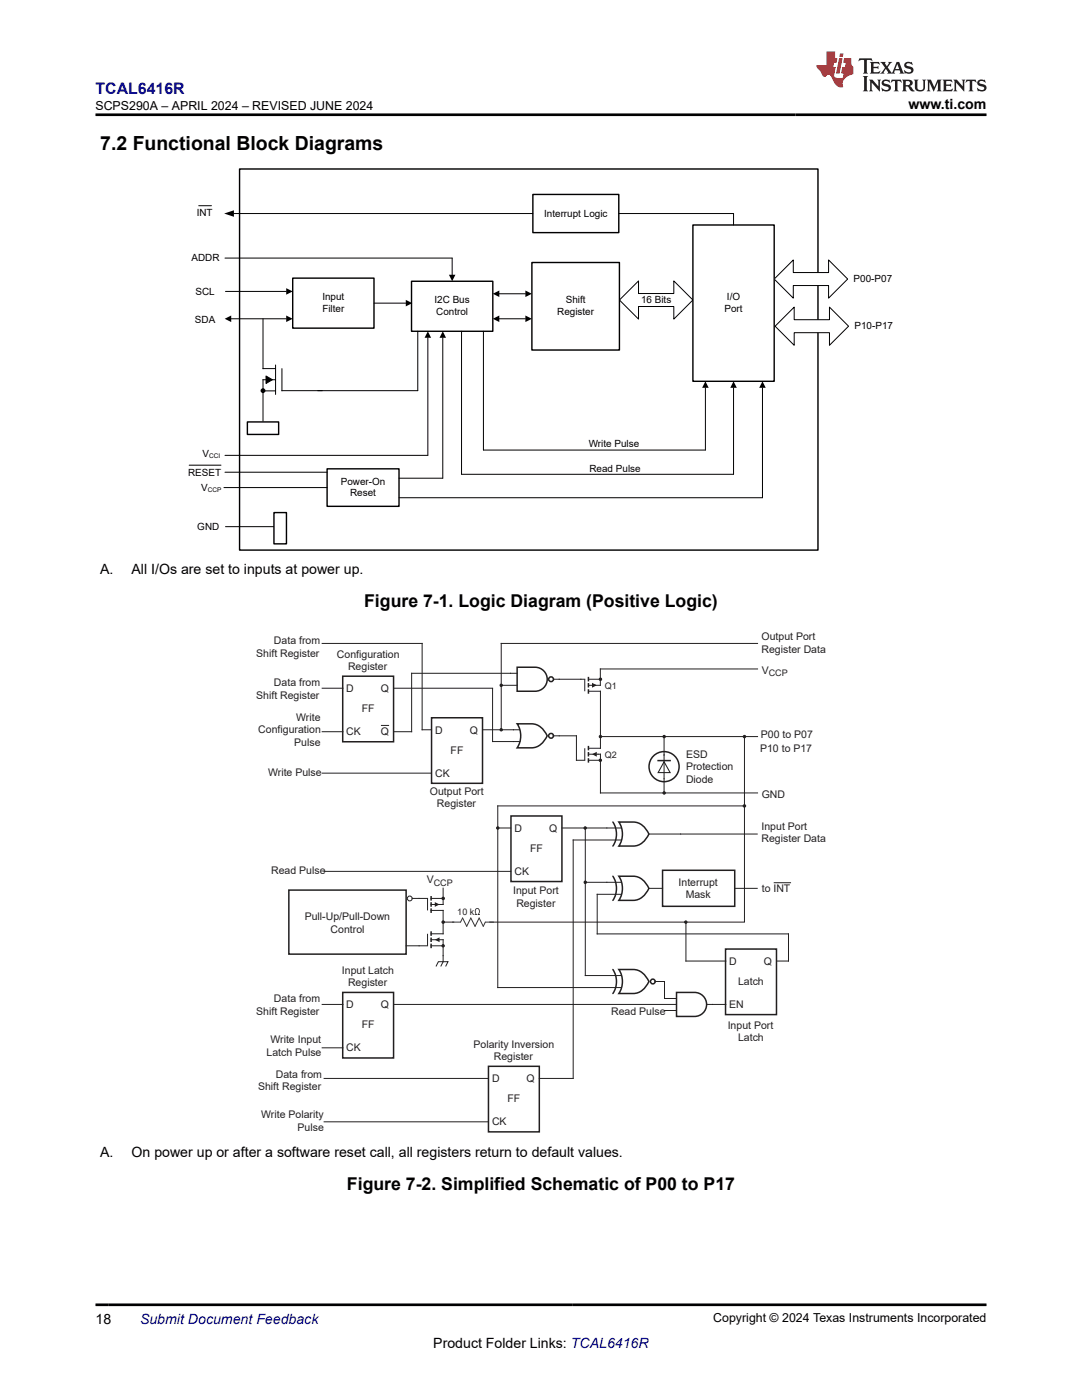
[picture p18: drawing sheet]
<svg xmlns="http://www.w3.org/2000/svg" width="216mm" height="279mm" viewBox="0 0 216 279" stroke-linecap="round" stroke-linejoin="round" font-family="sans-serif">
<defs><g id="words">
<text font-size="3.9" x="20" y="29.9">7.2 Functional Block Diagrams</text>
<g font-size="3.5">
<text x="72.7" y="121.2">Figure 7-1. Logic Diagram (Positive Logic)</text>
<text x="69.2" y="237.4">Figure 7-2. Simplified Schematic of P00 to P17</text>
</g>
<text font-size="3.2" fill="#00f" x="19" y="18.7">TCAL6416R</text>
<g font-size="2.8">
<text x="181.3" y="21.8">www.ti.com</text>
<text x="20" y="114.6">A.</text>
<text x="26.3" y="114.6">All I/Os are set to inputs at power up.</text>
<text x="20" y="230.9">A.</text>
<text x="26.3" y="230.9">On power up or after a software reset call, all registers return to default values.</text>
<text x="19" y="264.2">18</text>
<text x="86.5" y="269">Product Folder Links: TCAL6416R</text>
</g>
<text font-size="2.8" fill="#00f" x="27.9" y="264.2">Submit Document Feedback</text>
<g font-size="2.5">
<text x="19.1" y="21.9">SCPS290A – APRIL 2024 – REVISED JUNE 2024</text>
<text x="142.3" y="263.9">Copyright © 2024 Texas Instruments Incorporated</text>
</g>
<g font-size="2.1" fill="#221f1f">
<text x="51.1" y="131.1">Shift Register</text>
<text x="54.7" y="128.6">Data from</text>
<text x="67.2" y="131.2">Configuration</text>
<text x="152" y="127.7">Output Port</text>
<text x="152" y="130.3">Register Data</text>
<text x="54.7" y="136.9">Data from</text>
<text x="69.4" y="133.8">Register</text>
<text x="152" y="134.5">V</text>
<text x="51.1" y="139.5">Shift Register</text>
<text x="59.1" y="143.8">Write</text>
<text x="69.1" y="138.1">D</text>
<text x="72.2" y="142.1">FF</text>
<text x="76" y="138.1">Q</text>
<text x="51.5" y="146.4">Configuration</text>
<text x="58.7" y="148.9">Pulse</text>
<text x="69.1" y="146.7">CK</text>
<text x="76" y="146.7">Q</text>
<text x="86.8" y="146.4">D</text>
<text x="93.7" y="146.4">Q</text>
<text x="151.8" y="147.3">P00 to P07</text>
<text x="53.5" y="154.8">Write Pulse</text>
<text x="86.8" y="155">CK</text>
<text x="89.9" y="150.4">FF</text>
<text x="136.9" y="151.2">ESD</text>
<text x="136.9" y="153.7">Protection</text>
<text x="151.7" y="150.2">P10 to P17</text>
<text x="85.8" y="158.6">Output Port</text>
<text x="87.2" y="161.1">Register</text>
<text x="136.9" y="156.2">Diode</text>
<text x="152" y="159.3">GND</text>
<text x="102.7" y="166">D</text>
<text x="109.6" y="166">Q</text>
<text x="152" y="165.6">Input Port</text>
<text x="105.8" y="170">FF</text>
<text x="152" y="168.1">Register Data</text>
<text x="54.1" y="174.4">Read Pulse</text>
<text x="85.2" y="176.3">V</text>
<text x="102.4" y="178.5">Input Port</text>
<text x="102.7" y="174.6">CK</text>
<text x="135.4" y="176.7">Interrupt</text>
<text x="136.8" y="179.3">Mask</text>
<text x="152" y="178.1">to INT</text>
<text x="60.8" y="183.6">Pull-Up/Pull-Down</text>
<text x="103" y="181">Register</text>
<text x="66" y="186.2">Control</text>
<text x="68.2" y="194.4">Input Latch</text>
<text x="69.4" y="196.9">Register</text>
<text x="145.5" y="192.6">D</text>
<text x="147.3" y="196.5">Latch</text>
<text x="152.4" y="192.6">Q</text>
<text x="51.1" y="202.6">Shift Register</text>
<text x="54.7" y="200">Data from</text>
<text x="69.1" y="201.2">D</text>
<text x="76" y="201.2">Q</text>
<text x="121.9" y="202.6">Read Pulse</text>
<text x="145.5" y="201.1">EN</text>
<text x="54" y="208.1">Write Input</text>
<text x="69.1" y="209.8">CK</text>
<text x="72.2" y="205.2">FF</text>
<text x="94.5" y="209.1">Polarity Inversion</text>
<text x="145.2" y="205.3">Input Port</text>
<text x="147.3" y="207.8">Latch</text>
<text x="53.2" y="210.7">Latch Pulse</text>
<text x="55" y="215.1">Data from</text>
<text x="98.5" y="211.6">Register</text>
<text x="51.5" y="217.6">Shift Register</text>
<text x="98.2" y="216">D</text>
<text x="101.3" y="220">FF</text>
<text x="105.1" y="216">Q</text>
<text x="52.1" y="223.2">Write Polarity</text>
<text x="59.4" y="225.7">Pulse</text>
<text x="98.2" y="224.5">CK</text>
</g>
<g font-size="2">
<text x="39.2" y="43.2">INT</text>
<text x="108.6" y="43.2">Interrupt Logic</text>
<text x="38.2" y="52.1">ADDR</text>
<text x="39" y="58.9">SCL</text>
<text x="64.3" y="59.9">Input</text>
<text x="145.1" y="59.9">I/O</text>
<text x="170.3" y="56.3">P00-P07</text>
<text x="38.9" y="64.5">SDA</text>
<text x="64.3" y="62.3">Filter</text>
<text x="86.7" y="60.5">I2C Bus</text>
<text x="87" y="62.9">Control</text>
<text x="111.2" y="62.9">Register</text>
<text x="112.9" y="60.5">Shift</text>
<text x="127.9" y="60.5">16 Bits</text>
<text x="144.6" y="62.3">Port</text>
<text x="170.5" y="65.7">P10-P17</text>
<text x="117.5" y="89.2">Write Pulse</text>
<text x="37.5" y="95">RESET</text>
<text x="40.4" y="91.2">V</text>
<text x="117.6" y="94.2">Read Pulse</text>
<text x="40.2" y="97.9">V</text>
<text x="68" y="96.7">Power-On</text>
<text x="69.9" y="99.1">Reset</text>
<text x="39.4" y="105.7">GND</text>
</g>
<g font-size="1.8" fill="#221f1f">
<text x="120.7" y="137.5">Q1</text>
<text x="153.4" y="135">CCP</text>
<text x="120.7" y="151.2">Q2</text>
<text x="86.6" y="176.7">CCP</text>
<text x="91.3" y="182.5">10 k</text>
</g>
<g font-size="1.3">
<text x="41.7" y="91.5">CCI</text>
<text x="41.5" y="98.2">CCP</text>
</g>
</g></defs>
<path d="M47.8 33.7h115.4v76.1h-115.4z" fill="none" stroke="#000" stroke-width=".28"/>
<path d="M58.4 55.5h16.2v10h-16.2z" fill-rule="evenodd" fill="#fff"/>
<path d="M58.4 55.5h16.2v10h-16.2z" fill="none" stroke="#000" stroke-width=".28"/>
<path d="M82.1 56.1h16.2v10h-16.2z" fill-rule="evenodd" fill="#fff"/>
<path d="M82.1 56.1h16.2v10h-16.2z" fill="none" stroke="#000" stroke-width=".28"/>
<path d="M106.1 52.4h17.5v17.5h-17.5z" fill-rule="evenodd" fill="#fff"/>
<path d="M106.1 52.4h17.5v17.5h-17.5z" fill="none" stroke="#000" stroke-width=".28"/>
<path d="M123.6 59.9l3.8-3.8v2.5h7.1v-2.5l3.8 3.8-3.8 3.8v-2.5h-7.1v2.5z" fill="none" stroke="#000" stroke-width=".2"/>
<path d="M154.5 55.7l3.8-3.8v2.5h7v-2.5l3.8 3.8-3.8 3.8v-2.5h-7v2.5z" fill-rule="evenodd" fill="#fff"/>
<path d="M154.5 55.7l3.8-3.8v2.5h7v-2.5l3.8 3.8-3.8 3.8v-2.5h-7v2.5z" fill="none" stroke="#000" stroke-width=".2"/>
<path d="M138.3 44.9h16.2v31.2h-16.2z" fill-rule="evenodd" fill="#fff"/>
<path d="M138.3 44.9h16.2v31.2h-16.2z" fill="none" stroke="#000" stroke-width=".28"/>
<path d="M65.3 93.6h14.3v7.5h-14.3z" fill-rule="evenodd" fill="#fff"/>
<path d="M65.3 93.6h14.3v7.5h-14.3z" fill="none" stroke="#000" stroke-width=".28"/>
<path d="M45 58.2h12.1M99.5 58.6h5.3M46 63.6h11.1M74.6 60.5h6.4M83.4 66.1v11.9h-20M88.4 67.4v28h-8.8M92.1 66.1v28.6h54.3v-17.3M96.5 66.1v23.7h44.3v-12.4M99.5 63.6h5.3M152.1 77.4v21.9h-72.5M44.7 97.3h20.6M45 105.1h9.7" fill="none" stroke="#000" stroke-width=".2"/>
<path d="M57.1 57.5l1.3 .7-1.3 .6zM81 59.8l1.3 .7-1.3 .6zM98.3 58.6l1.3-.6v1.3zM104.8 58l1.3 .6-1.3 .7zM44.8 63.6l1.3-.6v1.3zM57.1 63l1.3 .6-1.3 .7zM88.4 66.1l.6 1.3h-1.3zM98.3 63.6l1.3-.6v1.3zM104.8 63l1.3 .6-1.3 .7zM140.8 76.1l.6 1.3h-1.3zM146.4 76.1l.6 1.3h-1.3zM152.1 76.1l.7 1.3h-1.3z" fill="#000"/>
<path d="M54.7 102.3h2.5v6.2h-2.5z" fill-rule="evenodd" fill="#fff"/>
<path d="M54.7 102.3h2.5v6.2h-2.5z" fill="none" stroke="#000" stroke-width=".28"/>
<path d="M52.4 78h2.6M52.4 75.8h2.6M52.4 73.6h2.6M52.5 63.6v10M52.5 75.8v8.3M53.1 75l1.3 .8-1.3 .7zM55 72.8v5.9M56.2 78h8.1M56.3 73.6v4.4" fill="none" stroke="#000" stroke-width=".2"/>
<path d="M53.1 75l1.3 .8-1.3 .7z" fill="#000"/>
<path d="M49.4 84.2h6.2v2.5h-6.2z" fill-rule="evenodd" fill="#fff"/>
<path d="M49.4 84.2h6.2v2.5h-6.2z" fill="none" stroke="#000" stroke-width=".28"/>
<path d="M52.2 78h.3" fill="none" stroke="#000" stroke-width=".2"/>
<circle cx="52.5" cy="78" r=".49" fill="#000"/>
<path d="M106.3 38.8h17.2v7.6h-17.2z" fill-rule="evenodd" fill="#fff"/>
<path d="M106.3 38.8h17.2v7.6h-17.2z" fill="none" stroke="#000" stroke-width=".28"/>
<path d="M39.7 41.1h2.5M46.7 42.6h59.6M123.5 42.6h22.9v2.3M37.7 92.8h6.4M44.9 94.2h20.4" fill="none" stroke="#000" stroke-width=".2"/>
<path d="M44.7 42.6l2-.6v1.3z" fill="#000"/>
<path d="M154.7 65.1l3.8-3.8v2.5h7v-2.5l3.8 3.8-3.8 3.8v-2.5h-7v2.5z" fill-rule="evenodd" fill="#fff"/>
<path d="M44.9 51.5h45.3v3.3M85.4 67.4v23.5h-40.5M154.7 65.1l3.8-3.8v2.5h7v-2.5l3.8 3.8-3.8 3.8v-2.5h-7v2.5z" fill="none" stroke="#000" stroke-width=".2"/>
<path d="M89.6 54.8h1.3l-.7 1.3zM85.4 66.1l.6 1.3h-1.3z" fill="#000"/>
<g fill="none" stroke="#221f1f" stroke-width=".3">
<path d="M103.2 133.2h3.6a2.4 2.4 0 0 1 2.4 2.4 2.4 2.4 0 0 1-2.4 2.4h-3.6zM103.2 144.5h2.9a3.5 3.5 0 0 1 3.1 2.3 3.7 3.7 0 0 1-3.1 2.4h-2.9a4.4 4.4 0 0 0 0-4.7zM122.3 164.1a4.4 4.4 0 0 1 0 4.7M123.5 164.1h2.9a3.5 3.5 0 0 1 3.1 2.4 3.7 3.7 0 0 1-3.1 2.3h-2.9a4.4 4.4 0 0 0 0-4.7zM132.2 173.7h14.4v7.2h-14.4z"/>
<circle cx="110" cy="135.6" r=".48"/>
<circle cx="110" cy="146.8" r=".48"/>
</g>
<path d="M78.5 137.3h19.8M101.9 134.4h1.3M110.4 135.6h5.5M119.8 133.5h31.4M119.8 138v11.3M78.5 146h3.6M102.5 145.6h1.2M110.4 146.8h1.2M114.4 167.6h9.6M121.1 165.2h2.9M129.5 166.5h6.3" fill="none" stroke="#221f1f" stroke-width=".2"/>
<circle cx="100" cy="145.6" r=".24" fill="#221f1f"/>
<circle cx="100" cy="145.6" r=".24" fill="none" stroke="#221f1f" stroke-width=".21"/>
<path d="M100 128.4h51.2M76.1 144.8h1.4" fill="none" stroke="#221f1f" stroke-width=".2"/>
<path d="M68.4 135h10.1v13h-10.1z" fill="none" stroke="#221f1f" stroke-width=".3"/>
<circle cx="119.8" cy="135.6" r=".24" fill="#221f1f"/>
<circle cx="119.8" cy="135.6" r=".24" fill="none" stroke="#221f1f" stroke-width=".21"/>
<g fill="none" stroke="#221f1f" stroke-width=".2">
<path d="M64.3 128.4h19.9v17.2M98.3 137.4v10.6h5.4M100 136.8h3.2M100 128.4v17.2M101.9 134.4h-19.8v11.6M64.3 154.3h21.8M96.3 145.6h6.2M119.8 147h31.4M64.7 173.9h37.2M99.3 160.8v36.3M112.1 165.2h9M114.4 167.6v47.6"/>
<path d="M135.8 166.5h15.3M64.7 215.2h32.7M64.7 223.9h32.7"/>
</g>
<path d="M86.1 143.2h10.2v13.1h-10.2zM102 162.8h10.1v13.1h-10.1zM97.5 212.8h10.1v13.1h-10.1z" fill="none" stroke="#221f1f" stroke-width=".3"/>
<circle cx="100" cy="136.8" r=".24" fill="#221f1f"/>
<circle cx="100" cy="136.8" r=".24" fill="none" stroke="#221f1f" stroke-width=".21"/>
<path d="M118.1 136.3l1 .5-1 .4z" fill="#221f1f"/>
<path d="M115.9 135.6h.8v2.4M117.4 136.8h2.4M117.4 138h2.4M117.4 135.6h2.4" fill="none" stroke="#221f1f" stroke-width=".2"/>
<path d="M117.4 135.1v.9M117.4 136.3v.9M117.4 137.5v1" fill="none" stroke="#221f1f" stroke-width=".3"/>
<path d="M118.1 150.5l1-.5v1z" fill="#221f1f"/>
<path d="M118.4 136.8h.4M119.8 133.5v3.3M111.6 146.8h3.4v4.9h1.7v-2.4M117.4 150.5h1.9M117.4 149.3h2.4M117.4 151.7h2.4" fill="none" stroke="#221f1f" stroke-width=".2"/>
<path d="M117.4 148.9v.8M117.4 150.1v.9M117.4 151.3v.9" fill="none" stroke="#221f1f" stroke-width=".3"/>
<circle cx="119.8" cy="147" r=".24" fill="#221f1f"/>
<circle cx="119.8" cy="147" r=".24" fill="none" stroke="#221f1f" stroke-width=".21"/>
<path d="M119.3 150.5h.5v7.7" fill="none" stroke="#221f1f" stroke-width=".2"/>
<circle cx="119.8" cy="151.7" r=".24" fill="#221f1f"/>
<circle cx="119.8" cy="151.7" r=".24" fill="none" stroke="#221f1f" stroke-width=".21"/>
<path d="M119.8 158.2h31.4M116.8 176.1h7.2M116.8 165.3v29.4M119.2 178.5h4.8M129.5 177.3h2.7" fill="none" stroke="#221f1f" stroke-width=".2"/>
<path d="M122.3 174.9a4.4 4.4 0 0 1 0 4.8M123.5 174.9h2.9a3.5 3.5 0 0 1 3.1 2.4 3.7 3.7 0 0 1-3.1 2.4h-2.9a4.4 4.4 0 0 0 0-4.8z" fill="none" stroke="#221f1f" stroke-width=".3"/>
<circle cx="116.8" cy="165.2" r=".24" fill="#221f1f"/>
<g fill="none" stroke="#221f1f" stroke-width=".21">
<path d="M132.5 152l1.2 2.2h-2.4z"/>
<circle cx="116.8" cy="165.2" r=".24"/>
</g>
<path d="M64.3 137.3h4.1M64.3 146h4.1M84.2 145.6h1.9M132.5 150.6v4.8M99.3 165.2h2.6M154.5 176.2h3.2M107.6 215.2h6.8" fill="none" stroke="#221f1f" stroke-width=".2"/>
<g fill="none" stroke="#221f1f" stroke-width=".3">
<path d="M131.3 151.8h2.4M57.6 177.6h23.4v12.8h-23.4z"/>
<circle cx="132.5" cy="153" r="3"/>
</g>
<circle cx="132.5" cy="147" r=".24" fill="#221f1f"/>
<circle cx="132.5" cy="147" r=".24" fill="none" stroke="#221f1f" stroke-width=".21"/>
<path d="M132.5 147v3.7M132.5 155.4v2.8" fill="none" stroke="#221f1f" stroke-width=".2"/>
<circle cx="132.5" cy="158.2" r=".24" fill="#221f1f"/>
<circle cx="132.5" cy="158.2" r=".24" fill="none" stroke="#221f1f" stroke-width=".21"/>
<path d="M148.5 147v37h-50.8M146.6 177.3h4.5" fill="none" stroke="#221f1f" stroke-width=".2"/>
<circle cx="148.5" cy="147" r=".24" fill="#221f1f"/>
<circle cx="148.5" cy="147" r=".24" fill="none" stroke="#221f1f" stroke-width=".21"/>
<path d="M88.4 184h2.1" fill="none" stroke="#221f1f" stroke-width=".2"/>
<path d="M88.3 183.9h.3v.3h-.3z" fill-rule="evenodd" fill="#221f1f"/>
<path d="M88.3 183.9h.3v.3h-.3z" fill="none" stroke="#221f1f" stroke-width=".21"/>
<path d="M88.4 181.7v4.7" fill="none" stroke="#221f1f" stroke-width=".2"/>
<path d="M86.8 187.5l.9-.4v.9z" fill="#221f1f"/>
<path d="M85.3 186.4v2.4h-1.7M86 186.4h2.4M86 188.8h2.4M86 187.5h2.4v3.2" fill="none" stroke="#221f1f" stroke-width=".2"/>
<path d="M86 185.9v.9M86 187.1v.9M86 188.3v.9" fill="none" stroke="#221f1f" stroke-width=".3"/>
<circle cx="88.4" cy="188.8" r=".24" fill="#221f1f"/>
<circle cx="88.4" cy="188.8" r=".24" fill="none" stroke="#221f1f" stroke-width=".21"/>
<path d="M86.8 180l.9 .5-.9 .5z" fill="#221f1f"/>
<path d="M83.6 179.3h1.7v2.4M86 179.3h2.4M88.4 177.2v3.3h-2.4M86 181.7h2.4" fill="none" stroke="#221f1f" stroke-width=".2"/>
<path d="M86 178.8v.9M86 180.1v.9M86 181.3v.9" fill="none" stroke="#221f1f" stroke-width=".3"/>
<path d="M88.3 179.1h.3v.4h-.3z" fill-rule="evenodd" fill="#221f1f"/>
<path d="M88.3 179.1h.3v.4h-.3z" fill="none" stroke="#221f1f" stroke-width=".21"/>
<g fill="none" stroke="#221f1f" stroke-width=".2">
<path d="M82.2 179.3h1.4M99.3 160.8h49.2M81 188.8h2.6M87 192.9l.5-1h1.9l-.5 1M88.4 190.7v1.2l-.5 1"/>
<circle cx="81.8" cy="179.3" r=".49"/>
</g>
<path d="M148.4 160.7h.3v.3h-.3z" fill-rule="evenodd" fill="#221f1f"/>
<path d="M148.4 160.7h.3v.3h-.3z" fill="none" stroke="#221f1f" stroke-width=".21"/>
<circle cx="99.3" cy="165.2" r=".24" fill="#221f1f"/>
<circle cx="99.3" cy="165.2" r=".24" fill="none" stroke="#221f1f" stroke-width=".21"/>
<circle cx="116.8" cy="176.1" r=".24" fill="#221f1f"/>
<circle cx="116.8" cy="176.1" r=".24" fill="none" stroke="#221f1f" stroke-width=".21"/>
<path d="M119.2 178.5v7.9h38.1M99.3 197.1h24.7M116.8 194.7h7.2M130.7 195.9h1.9M132.6 199.3h2.4M136.9 184.1v7.7h7.9M154.9 191.8h2.4M78.5 200.5h56.5M132.6 201.7h2.4M141 200.5h3.8" fill="none" stroke="#221f1f" stroke-width=".2"/>
<g fill="none" stroke="#221f1f" stroke-width=".3">
<path d="M123.5 193.5h2.9a3.5 3.5 0 0 1 3.1 2.4 3.7 3.7 0 0 1-3.1 2.4h-2.9a4.4 4.4 0 0 0 0-4.8zM135 198.1h3.6a2.4 2.4 0 0 1 2.4 2.4 2.4 2.4 0 0 1-2.4 2.4h-3.6zM144.8 189.4h10.1v13.1h-10.1z"/>
<circle cx="130.3" cy="195.9" r=".47"/>
</g>
<circle cx="136.8" cy="184" r=".24" fill="#221f1f"/>
<circle cx="136.8" cy="184" r=".24" fill="none" stroke="#221f1f" stroke-width=".21"/>
<path d="M132.6 195.9v3.4M157.3 186.4v5.4M64.3 209.1h4.1M64.3 200.5h4.1" fill="none" stroke="#221f1f" stroke-width=".2"/>
<path d="M68.4 198.1h10.1v13h-10.1zM122.3 193.5a4.4 4.4 0 0 1 0 4.8" fill="none" stroke="#221f1f" stroke-width=".3"/>
<path d="M90.3 184h1.6l.4-.8 .8 1.7 .8-1.7 .9 1.7 .8-1.7 .8 1.7 .4-.9h1.7" fill="none" stroke="#363334" stroke-width=".2"/>
<path d="M171.5 11.6l-.2 .6 .5-.2h.6v.1v2.2l-.2 .4h1l-.2-.4v-2.2v-.1h.5l.5 .2-.1-.6zM173.6 12.4l.2 .3v1.6l-.2 .4h1.9l.1-.6a1.08 1.08 0 0 1-1.3 .2v-.7h.6l.4 .2v-.7l-.4 .2h-.6v-.5l.2-.2a1 1 0 0 1 1 .3l-.1-.5zM175.7 12.4l.9 1.1-1 1.2h.9l-.2-.2 .5-.8 .4 .8-.2 .2h1.6l-.2-.2 .2-.5h.9l.1 .5-.1 .2h.9l-.2-.4-.8-1.9h-.5l-.9 2.1-.9-1.1 .9-1h-.8l.2 .2-.4 .6-.4-.6 .2-.2zM179 12.8l.4 1h-.7zM180.7 12.5a.65 .65 0 0 0-.2 .7 .65 .65 0 0 0 .6 .5l.6 .1 .1 .3a.79 .79 0 0 1-.7 .4 .79 .79 0 0 1-.7-.5l.1 .7 .2-.1a.93 .93 0 0 0 1.1 0 .93 .93 0 0 0 .4-.9 1.46 1.46 0 0 0-1.2-.6l-.1-.3a1.09 1.09 0 0 1 1.2 .2l-.2-.6-.1 .1-.5-.2zM172.2 15.2l.2 .4v2.2l-.2 .4h1l-.2-.4v-2.2l.2-.4zM173.4 15.9l.2 .4v1.5l-.2 .4h.8l-.3-.4 .1-1.3 1.6 1.8v-2l.2-.4h-.7l.1 .2 .1 1.1-1.2-1.3zM176.2 16a.65 .65 0 0 0-.2 .8 .65 .65 0 0 0 .6 .4l.6 .2 .1 .2a.79 .79 0 0 1-.7 .4 .79 .79 0 0 1-.7-.5l.1 .7 .2-.1a.93 .93 0 0 0 1.1 .1 .93 .93 0 0 0 .4-1 1.46 1.46 0 0 0-1.2-.5l-.1-.4a1.09 1.09 0 0 1 1.2 .2l-.1-.6-.2 .1-.5-.1zM177.9 15.9l-.1 .6a.63 .63 0 0 1 .8-.3v1.6l-.3 .4h1l-.2-.4v-1.6a.66 .66 0 0 1 .8 .3l-.1-.6zM180 15.9l.2 .4v1.5l-.2 .4h1l-.2-.2-.1-.7h.5l.1 .2a.79 .79 0 0 0 1.2 .6l-1-.9a.61 .61 0 0 0 .6-.6 .61 .61 0 0 0-.5-.7zM180.8 16.2h.1a.47 .47 0 0 1 .5 .1 .47 .47 0 0 1 .1 .5l-.1 .1-.7 .1zM182.3 15.9l.2 .2a2.27 2.27 0 0 0 .4 2 1.04 1.04 0 0 0 1.7-.7v-1.3l.2-.2h-.8l.2 .4v1.1a.6 .6 0 0 1-.6 .6 .6 .6 0 0 1-.6-.6v-1.1l.3-.4zM184.9 15.9l.2 .4v1.5l-.2 .4h.8l-.3-.4v-1.4l.9 1.9 .9-1.9v1.4l-.3 .4h1l-.2-.4v-1.5l.2-.4h-.8l-.7 1.5-.6-1.5zM188.1 15.9l.2 .4v1.5l-.2 .4h1.9l.1-.6a1.09 1.09 0 0 1-1.3 .2v-.7h.6l.4 .2v-.6l-.4 .2h-.6v-.6l.2-.1a1.01 1.01 0 0 1 1 .3l-.1-.6zM190.2 15.9l.3 .4v1.5l-.3 .4h.8l-.2-.4v-1.3l1.6 1.8v-2l.2-.4h-.7l.2 .2v1.1l-1.2-1.3zM192.8 15.9l-.1 .6a.63 .63 0 0 1 .8-.3v1.6l-.3 .4h1l-.2-.4v-1.6a.66 .66 0 0 1 .8 .3l-.1-.6zM195.2 16a.65 .65 0 0 0-.2 .8 .65 .65 0 0 0 .6 .4l.6 .2 .2 .2a.79 .79 0 0 1-.7 .4 .79 .79 0 0 1-.7-.5l.1 .7 .2-.1a.93 .93 0 0 0 1 .1 .93 .93 0 0 0 .5-1 1.46 1.46 0 0 0-1.3-.5v-.4a1.09 1.09 0 0 1 1.2 .2l-.2-.6-.2 .1-.5-.1z" fill="#231f20"/>
<path d="M164.9 10.3v2.7h-2l.1 .4 .8 1a.95 .95 0 0 0 1 .9 .59 .59 0 0 1 .5-.4 .59 .59 0 0 1 .5 .3l.4 .8a1.59 1.59 0 0 0 2.1 1.4 1.61 1.61 0 0 1 1-2.3l1-.3-.1-1.5a1.59 1.59 0 0 1-.3-1.7h-1.5l-.2 .9h.6l-.2 .9h-.5l-.2 .9v.3l.4 .1-.1 .9h-.7a.73 .73 0 0 1-1-.7l.3-1.5h-.5l.1-.9h.5l.2-.9h-.5v-1.3zM167.4 11.6l-.6 3.1h.7l.6-3.1zM167.6 10.7l-.1 .6h.7l.1-.6z" fill="#ed1c24"/>
<path d="M19 22.9h177.8M19 260.4h177.8" fill="none" stroke="#000" stroke-width=".53"/>
<use href="#words"/>
</svg>
